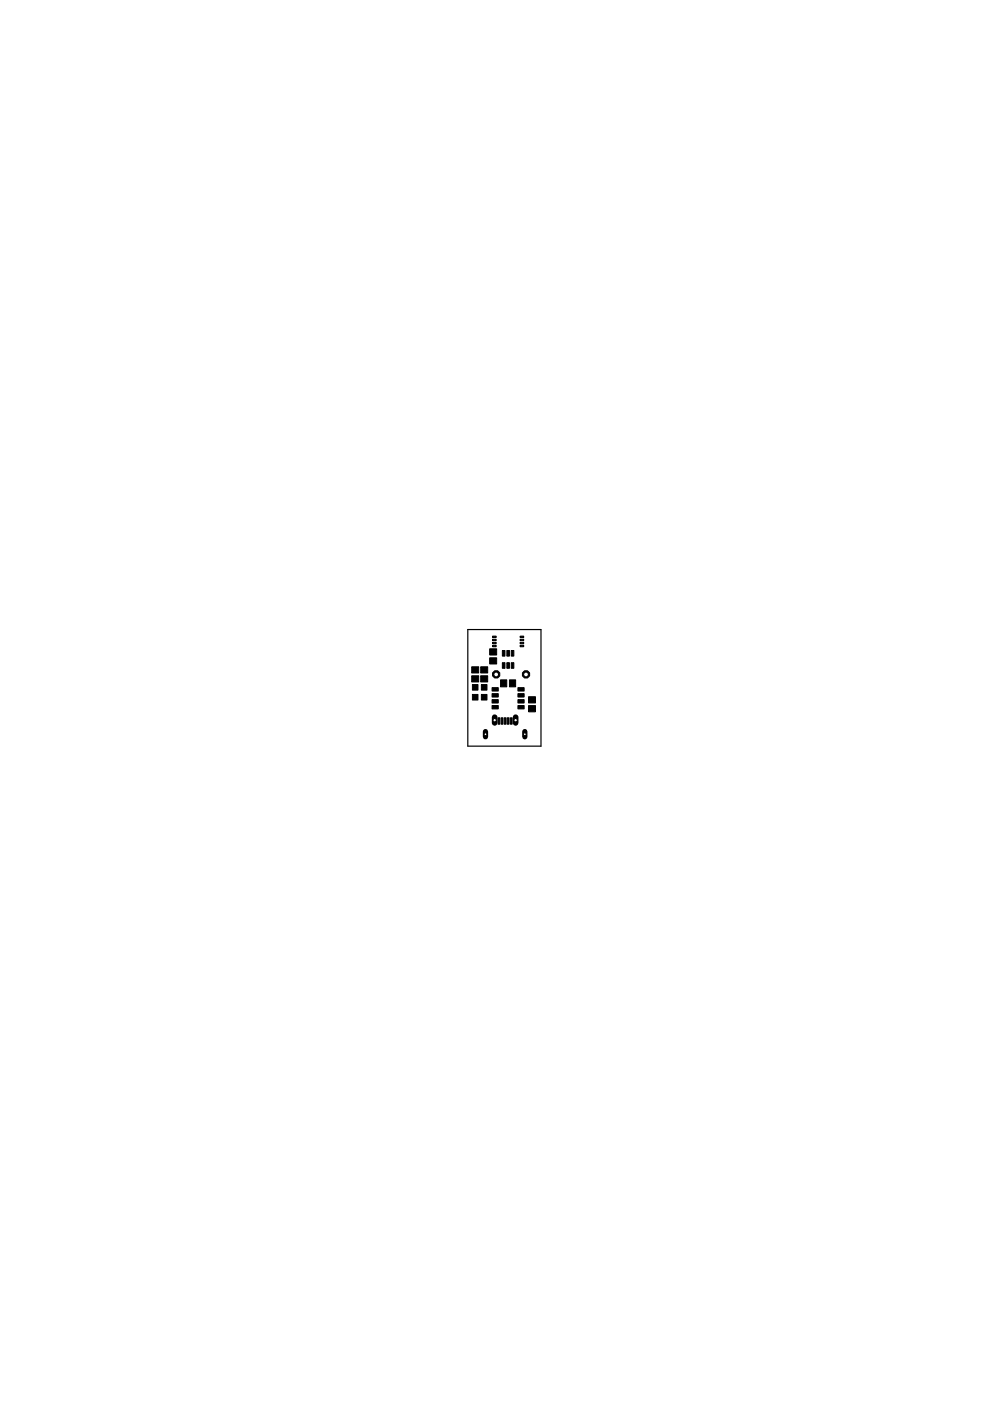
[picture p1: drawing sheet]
<svg xmlns="http://www.w3.org/2000/svg" width="210mm" height="297mm" viewBox="0 0 210 297" stroke-linecap="round" stroke-linejoin="round" font-family="sans-serif">
<g fill="#000" stroke="#000" stroke-width=".21">
<path d="M103.8 137.6h1.5v1.3h-1.5zM104.4 134.9h.8v.3h-.8zM104.4 135.5h.8v.3h-.8zM104.4 136.2h.8v.3h-.8zM104.4 136.8h.8v.3h-.8zM106.5 137.9h.6v1.2h-.6zM107.5 137.9h.5v1.2h-.5zM108.4 137.9h.5v1.2h-.5zM110.3 136.8h.7v.3h-.7zM110.3 136.2h.7v.3h-.7zM110.3 135.5h.7v.3h-.7zM110.3 134.9h.7v.3h-.7z"/>
<path d="M100 141.4h1.5v1.3h-1.5zM100 143.3h1.5v1.3h-1.5zM100.2 147.2h1.1v1.2h-1.1zM100.2 145.1h1.1v1.2h-1.1zM101.9 141.4h1.5v1.3h-1.5zM101.9 143.3h1.5v1.3h-1.5zM102.1 147.2h1.2v1.2h-1.2zM102.1 145.1h1.2v1.2h-1.2zM103.8 139.5h1.5v1.3h-1.5zM104.3 148.3h1.3v.8h-1.3zM104.3 149.6h1.3v.7h-1.3zM104.3 147.1h1.3v.7h-1.3z"/>
<path d="M104.3 145.8h1.3v.7h-1.3zM105.6 152.2h.4v1.3h-.4zM106.1 144.1h1.3v1.5h-1.3zM106.3 152.2h.3v1.3h-.3zM106.5 140.5h.6v1.2h-.6zM106.9 152.2h.4v1.3h-.4zM107.5 140.5h.5v1.2h-.5zM107.5 152.2h.4v1.3h-.4zM108 144.1h1.3v1.5h-1.3zM108.2 152.2h.4v1.3h-.4zM108.4 140.5h.5v1.2h-.5zM109.8 148.3h1.3v.8h-1.3z"/>
<path d="M109.8 149.6h1.3v.7h-1.3zM109.8 147.1h1.3v.7h-1.3zM109.8 145.8h1.3v.7h-1.3zM112.1 147.7h1.4v1.3h-1.4zM112.1 149.6h1.4v1.3h-1.4z"/>
<circle cx="105.2" cy="143" r=".83"/>
</g>
<circle cx="105.2" cy="143" r=".51" fill="#fff" stroke="#000" stroke-width=".21"/>
<circle cx="111.5" cy="143" r=".83" fill="#000" stroke="#000" stroke-width=".21"/>
<circle cx="111.5" cy="143" r=".51" fill="#fff" stroke="#000" stroke-width=".21"/>
<path d="M111.3 155.1v1.1" fill="none" stroke="#000" stroke-width="1.1"/>
<circle cx="111.3" cy="155.7" r=".3" fill="#fff" stroke="#000" stroke-width=".21"/>
<path d="M102.9 155.1v1.1" fill="none" stroke="#000" stroke-width="1.1"/>
<circle cx="102.9" cy="155.7" r=".3" fill="#fff" stroke="#000" stroke-width=".21"/>
<path d="M104.9 152.1v1.2" fill="none" stroke="#000" stroke-width="1.2"/>
<circle cx="104.9" cy="152.7" r=".36" fill="#fff" stroke="#000" stroke-width=".21"/>
<path d="M109.3 152.1v1.2" fill="none" stroke="#000" stroke-width="1.2"/>
<circle cx="109.3" cy="152.7" r=".36" fill="#fff" stroke="#000" stroke-width=".21"/>
<path d="M99.2 133.5h15.5v24.7h-15.5z" fill="none" stroke="#000" stroke-width=".25"/>
</svg>
